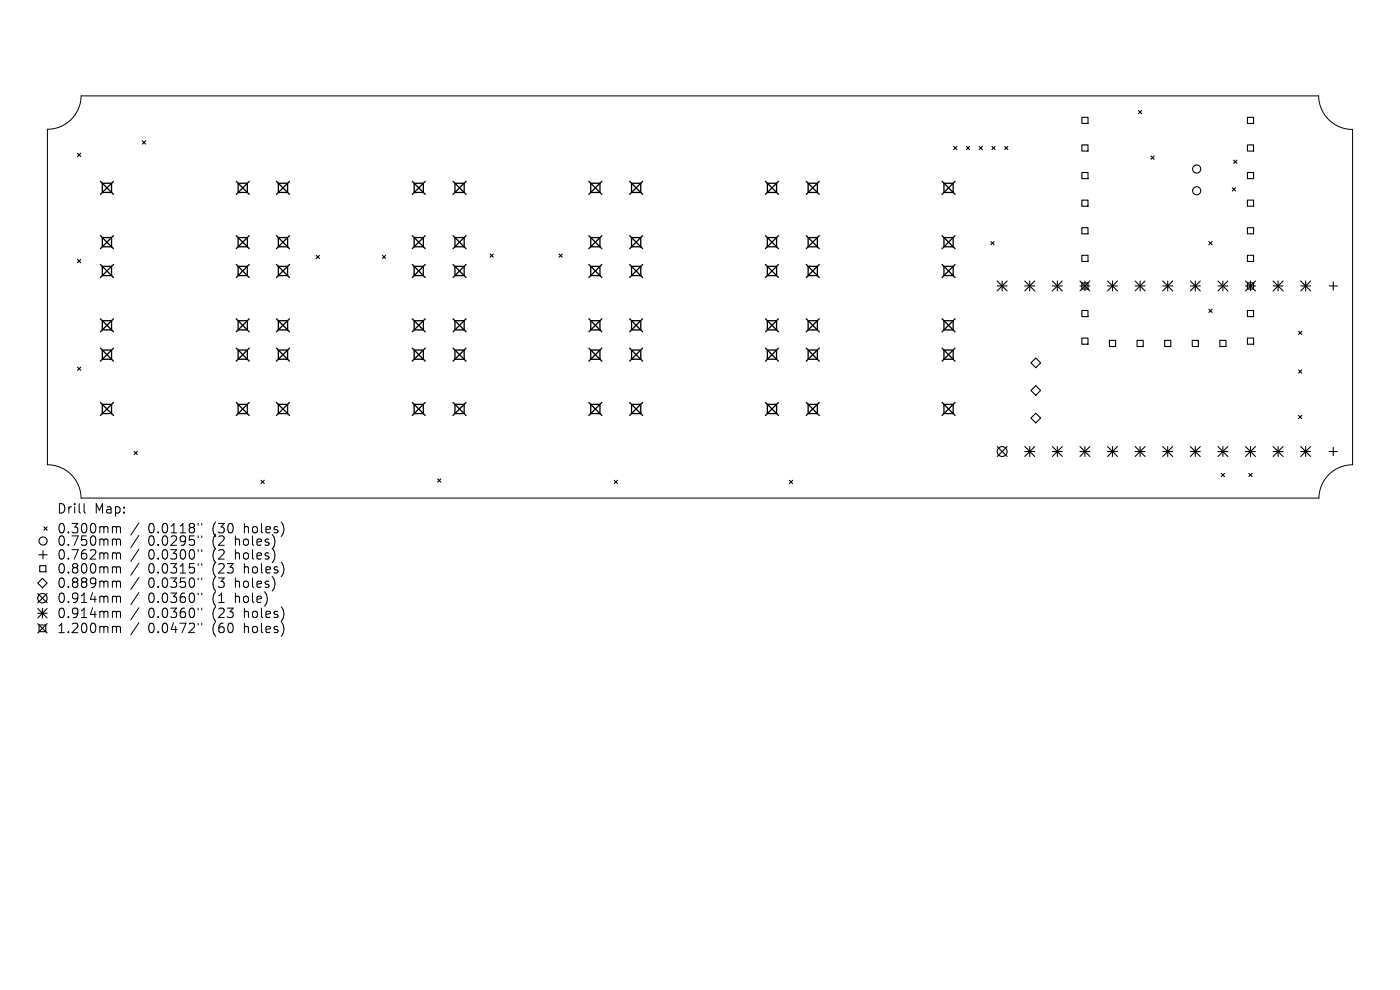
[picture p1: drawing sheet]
<svg xmlns="http://www.w3.org/2000/svg" width="297mm" height="210mm" viewBox="0 0 297 210" stroke-linecap="round" stroke-linejoin="round" font-family="sans-serif">
<defs><g id="words">
<g font-size="2.8">
<text x="12" y="109.2">Drill</text>
<text x="12" y="113.4">0.300mm</text>
<text x="20" y="109.2">Map:</text>
<text x="31.4" y="113.4">0.0118&quot;</text>
<text x="45.2" y="113.4">(30</text>
<text x="52" y="113.4">holes)</text>
<text x="12" y="116.1">0.750mm</text>
<text x="12" y="119">0.762mm</text>
<text x="31.4" y="116.1">0.0295&quot;</text>
<text x="31.4" y="119">0.0300&quot;</text>
<text x="45.2" y="116.1">(2</text>
<text x="45.2" y="119">(2</text>
<text x="50.1" y="116.1">holes)</text>
<text x="50.1" y="119">holes)</text>
<text x="12" y="121.9">0.800mm</text>
<text x="12" y="125">0.889mm</text>
<text x="31.4" y="121.9">0.0315&quot;</text>
<text x="31.4" y="125">0.0350&quot;</text>
<text x="45.2" y="121.9">(23</text>
<text x="45.2" y="125">(3</text>
<text x="50.1" y="125">holes)</text>
<text x="52" y="121.9">holes)</text>
<text x="12" y="128.2">0.914mm</text>
<text x="12" y="131.4">0.914mm</text>
<text x="31.4" y="128.2">0.0360&quot;</text>
<text x="31.4" y="131.4">0.0360&quot;</text>
<text x="45.2" y="128.2">(1</text>
<text x="45.2" y="131.4">(23</text>
<text x="50.1" y="128.2">hole)</text>
<text x="52" y="131.4">holes)</text>
<text x="12" y="134.6">1.200mm</text>
<text x="31.4" y="134.6">0.0472&quot;</text>
<text x="45.2" y="134.6">(60</text>
<text x="52" y="134.6">holes)</text>
</g>
</g></defs>
<g fill="none" stroke="#000" stroke-width=".21">
<path d="M10.1 27.4a7.2 7.2 0 0 0 7.1-7.1h262.5a7.2 7.2 0 0 0 7.2 7.2v71.1a7.1 7.1 0 0 0-7.1 7.1h-262.6a7.1 7.1 0 0 0-7.1-7.1zM17.8 106.8v1.7l.3 .3M24.1 111.7l.5 .1 .1 .2M24.1 114.3l.5 .1 .1 .2M24.1 117.3l.5 .1 .1 .2M24.7 112l.3-.3 .5 .1 .1 1.2M24.7 112v1M24.7 114.6v1.1M24.7 117.6v1M24.7 114.6l.3-.3 .5 .1 .1 1.3M24.7 117.6l.3-.3 .5 .1 .1 1.2M29.5 110.9l-1.7 2.6"/>
<path d="M29.5 113.6l-1.7 2.6M29.5 116.5l-1.7 2.6M29.5 119.5l-1.7 2.5M42 111v.4M42 113.7v.4M42 116.6v.4M42 119.6v.3M42.8 111v.4M42.8 113.7v.4M42.8 116.6v.4M42.8 119.6v.3M24.1 120.2l.5 .1 .1 .2"/>
<path d="M24.1 123.3l.5 .1 .1 .2M24.1 126.5l.5 .1 .1 .2M24.1 129.7l.5 .1 .1 .2M24.1 132.9l.5 .1 .1 .2M24.7 120.5v1.1M24.7 123.6v1M24.7 126.8v1M24.7 130v1M24.7 133.2v1M24.7 120.5l.3-.3 .5 .1 .1 1.3M24.7 123.6l.3-.3 .5 .1 .1 1.2M24.7 126.8l.3-.3 .5 .1 .1 1.2"/>
<path d="M24.7 130l.3-.3 .5 .1 .1 1.2M24.7 133.2l.3-.3 .5 .1 .1 1.2M29.5 122.5l-1.7 2.6M29.5 125.7l-1.7 2.6M29.5 128.9l-1.7 2.6M29.5 132.1l-1.7 2.6M42 122.6v.4M42 125.8v.4M42 129v.4M42 132.2v.4M42.8 122.6v.4M42.8 125.8v.4"/>
<path d="M42.8 129v.4M42.8 132.2v.4"/>
</g>
<g fill="none" stroke="#000" stroke-width=".23">
<path d="M16.4 32.5l.7 .7M17.1 32.5l-.7 .7M30.2 29.9l.7 .7M30.9 29.9l-.7 .7M202.3 31l.7 .7M203 31l-.7 .7M205 31l.7 .7M205.7 31l-.7 .7M207.7 31l.7 .7M208.4 31l-.7 .7M210.4 31l.7 .7M211.1 31l-.7 .7"/>
<path d="M213.1 31l.7 .7M213.8 31l-.7 .7M229.5 24.9h1.3v1.3h-1.3zM229.5 30.7h1.3v1.3h-1.3zM229.5 36.6h1.3v1.3h-1.3zM241.5 23.4l.7 .7M242.2 23.4l-.7 .7M244.2 33.1l.6 .7M244.8 33.1l-.6 .7M261.4 39.8l.7 .7M261.7 34l.7 .7M262.1 39.8l-.7 .7"/>
<path d="M262.4 34l-.7 .7M264.6 24.9h1.3v1.3h-1.3zM264.6 30.7h1.3v1.3h-1.3zM264.6 36.6h1.3v1.3h-1.3zM16.4 55l.7 .7M17.1 55l-.7 .7M67.1 54.2l.7 .7M67.8 54.2l-.7 .7M81.1 54.2l.7 .7M81.8 54.2l-.7 .7M104 53.9l.7 .7M104.7 53.9l-.7 .7"/>
<path d="M118.6 53.9l.7 .7M119.3 53.9l-.7 .7M210.2 51.2l.7 .7M210.9 51.2l-.7 .7M211.5 59.6l2.2 2.1M212.6 59.6v2.1M213.7 59.6l-2.2 2.1M217.4 59.6l2.1 2.1M218.5 59.6v2.1M219.5 59.6l-2.1 2.1M223.3 59.6l2.1 2.1M224.3 59.6v2.1"/>
<path d="M225.4 59.6l-2.1 2.1M229.1 59.6l2.1 2.1M229.5 42.4h1.3v1.4h-1.3zM229.5 48.3h1.3v1.3h-1.3zM229.5 54.2h1.3v1.3h-1.3zM230.2 59.6v2.1M231.2 59.6l-2.1 2.1M235 59.6l2.1 2.1M236 59.6v2.1M237.1 59.6l-2.1 2.1M240.8 59.6l2.1 2.1M241.9 59.6v2.1"/>
<path d="M242.9 59.6l-2.1 2.1M246.7 59.6l2.1 2.1M247.7 59.6v2.1M248.8 59.6l-2.1 2.1M252.5 59.6l2.1 2.1M253.6 59.6v2.1M254.6 59.6l-2.1 2.1M256.5 51.2l.6 .7M257.1 51.2l-.6 .7M258.4 59.6l2.1 2.1M259.4 59.6v2.1M260.5 59.6l-2.1 2.1"/>
<path d="M264.2 59.6l2.1 2.1M264.6 42.4h1.3v1.4h-1.3zM264.6 48.3h1.3v1.3h-1.3zM264.6 54.2h1.3v1.3h-1.3zM265.3 59.6v2.1M266.3 59.6l-2.1 2.1M270.1 59.6l2.1 2.1M271.1 59.6v2.1M272.2 59.6l-2.1 2.1M275.9 59.6l2.1 2.1M277 59.6v2.1M278 59.6l-2.1 2.1"/>
<path d="M282.8 59.8v1.7M16.4 77.9l.7 .7M17.1 77.9l-.7 .7M211.5 60.7h2.2M217.4 60.7h2.1M218.7 77l1-1 1.1 1-1.1 1zM223.3 60.7h2.1M229.1 60.7h2.1M229.5 60h1.3v1.3h-1.3zM229.5 65.9h1.3v1.3h-1.3zM229.5 71.7h1.3v1.3h-1.3zM235 60.7h2.1"/>
<path d="M235.4 72.2h1.3v1.3h-1.3zM240.8 60.7h2.1M241.2 72.2h1.3v1.3h-1.3zM246.7 60.7h2.1M247.1 72.2h1.3v1.3h-1.3zM252.5 60.7h2.1M252.9 72.2h1.3v1.3h-1.3zM256.5 65.6l.6 .7M257.1 65.6l-.6 .7M258.4 60.7h2.1M258.8 72.2h1.3v1.3h-1.3zM264.2 60.7h2.1"/>
<path d="M264.6 60h1.3v1.3h-1.3zM264.6 65.9h1.3v1.3h-1.3zM264.6 71.7h1.3v1.3h-1.3zM270.1 60.7h2.1M275.5 70.3l.7 .7M275.5 78.5l.7 .7M275.9 60.7h2.1M276.2 70.3l-.7 .7M276.2 78.5l-.7 .7M282 60.7h1.7M28.4 95.7l.7 .7M29.1 95.7l-.7 .7"/>
<path d="M211.5 94.7l2.2 2.1M213.7 94.7l-2.2 2.1M217.4 95.8h2.1M217.4 94.7l2.1 2.1M218.5 94.7v2.1M218.7 82.8l1-1 1.1 1-1.1 1.1zM218.7 88.7l1-1 1.1 1-1.1 1zM219.5 94.7l-2.1 2.1M223.3 95.8h2.1M223.3 94.7l2.1 2.1M224.3 94.7v2.1M225.4 94.7l-2.1 2.1"/>
<path d="M229.1 95.8h2.1M229.1 94.7l2.1 2.1M230.2 94.7v2.1M231.2 94.7l-2.1 2.1M235 95.8h2.1M235 94.7l2.1 2.1M236 94.7v2.1M237.1 94.7l-2.1 2.1M240.8 95.8h2.1M240.8 94.7l2.1 2.1M241.9 94.7v2.1M242.9 94.7l-2.1 2.1"/>
<path d="M246.7 95.8h2.1M246.7 94.7l2.1 2.1M247.7 94.7v2.1M248.8 94.7l-2.1 2.1M252.5 95.8h2.1M252.5 94.7l2.1 2.1M253.6 94.7v2.1M254.6 94.7l-2.1 2.1M258.4 95.8h2.1M258.4 94.7l2.1 2.1M259.4 94.7v2.1M260.5 94.7l-2.1 2.1"/>
<path d="M264.2 95.8h2.1M264.2 94.7l2.1 2.1M265.3 94.7v2.1M266.3 94.7l-2.1 2.1M270.1 95.8h2.1M270.1 94.7l2.1 2.1M271.1 94.7v2.1M272.2 94.7l-2.1 2.1M275.5 88.1l.7 .7M275.9 95.8h2.1M275.9 94.7l2.1 2.1M276.2 88.1l-.7 .7"/>
<path d="M277 94.7v2.1M278 94.7l-2.1 2.1M282 95.8h1.7M282.8 94.9v1.8M8.2 117.7h1.8M8.4 120h1.3v1.3h-1.3zM9.1 116.8v1.8M9.3 111.8l.7 .7M10 111.8l-.7 .7M55.4 101.9l.7 .7M56.1 101.9l-.7 .7M92.8 101.6l.7 .7"/>
<path d="M93.5 101.6l-.7 .7M130.3 101.9l.7 .7M131 101.9l-.7 .7M167.5 101.9l.7 .7M168.2 101.9l-.7 .7M259.1 100.4l.7 .7M259.8 100.4l-.7 .7M264.9 100.4l.7 .7M265.6 100.4l-.7 .7M8 123.7l1-1 1 1-1 1zM8 125.9l2 2M8 129.1l2 2"/>
<path d="M8 130.1h2M8 132.3l2 2M8.3 132.6h1.4v1.4h-1.4zM9 129.1v2M10 125.9l-2 2M10 129.1l-2 2M10 132.3l-2 2"/>
<circle cx="253.9" cy="35.9" r=".86"/>
<circle cx="253.9" cy="40.5" r=".86"/>
<circle cx="212.6" cy="95.8" r="1.05"/>
<circle cx="9.1" cy="114.8" r=".86"/>
<circle cx="9" cy="126.9" r="1"/>
</g>
<g fill="none" stroke="#000" stroke-width=".28">
<path d="M21.3 38.5l2.8 2.7M21.7 38.9h2v1.9h-2zM24.1 38.5l-2.8 2.7M50.1 38.5l2.8 2.7M50.5 38.9h2v1.9h-2zM52.9 38.5l-2.8 2.7M58.6 38.5l2.8 2.7M59 38.9h2v1.9h-2zM61.4 38.5l-2.8 2.7M87.5 38.5l2.7 2.7M87.9 38.9h1.9v1.9h-1.9zM90.2 38.5l-2.7 2.7"/>
<path d="M96.1 38.5l2.8 2.7M96.5 38.9h2v1.9h-2zM98.9 38.5l-2.8 2.7M124.9 38.5l2.8 2.7M125.3 38.9h2v1.9h-2zM127.7 38.5l-2.8 2.7M133.6 38.5l2.7 2.7M134 38.9h1.9v1.9h-1.9zM136.3 38.5l-2.7 2.7M162.4 38.5l2.7 2.7M162.8 38.9h1.9v1.9h-1.9zM165.1 38.5l-2.7 2.7"/>
<path d="M171 38.5l2.8 2.7M171.4 38.9h2v1.9h-2zM173.8 38.5l-2.8 2.7M199.8 38.5l2.8 2.7M200.3 38.9h1.9v1.9h-1.9zM202.6 38.5l-2.8 2.7M21.3 50l2.8 2.8M21.3 56.1l2.8 2.8M21.7 50.4h2v2h-2zM21.7 56.5h2v2h-2zM24.1 50l-2.8 2.8M24.1 56.1l-2.8 2.8"/>
<path d="M50.1 50l2.8 2.8M50.1 56.1l2.8 2.8M50.5 50.4h2v2h-2zM50.5 56.5h2v2h-2zM52.9 50l-2.8 2.8M52.9 56.1l-2.8 2.8M58.6 50l2.8 2.8M58.6 56.1l2.8 2.8M59 50.4h2v2h-2zM59 56.5h2v2h-2zM61.4 50l-2.8 2.8M61.4 56.1l-2.8 2.8"/>
<path d="M87.5 50l2.7 2.8M87.5 56.1l2.7 2.8M87.9 50.4h1.9v2h-1.9zM87.9 56.5h1.9v2h-1.9zM90.2 50l-2.7 2.8M90.2 56.1l-2.7 2.8M96.1 50l2.8 2.8M96.1 56.1l2.8 2.8M96.5 50.4h2v2h-2zM96.5 56.5h2v2h-2zM98.9 50l-2.8 2.8M98.9 56.1l-2.8 2.8"/>
<path d="M124.9 50l2.8 2.8M124.9 56.1l2.8 2.8M125.3 50.4h2v2h-2zM125.3 56.5h2v2h-2zM127.7 50l-2.8 2.8M127.7 56.1l-2.8 2.8M133.6 50l2.7 2.8M133.6 56.1l2.7 2.8M134 50.4h1.9v2h-1.9zM134 56.5h1.9v2h-1.9zM136.3 50l-2.7 2.8M136.3 56.1l-2.7 2.8"/>
<path d="M162.4 50l2.7 2.8M162.4 56.1l2.7 2.8M162.8 50.4h1.9v2h-1.9zM162.8 56.5h1.9v2h-1.9zM165.1 50l-2.7 2.8M165.1 56.1l-2.7 2.8M171 50l2.8 2.8M171 56.1l2.8 2.8M171.4 50.4h2v2h-2zM171.4 56.5h2v2h-2zM173.8 50l-2.8 2.8M173.8 56.1l-2.8 2.8"/>
<path d="M199.8 50l2.8 2.8M199.8 56.1l2.8 2.8M200.3 50.4h1.9v2h-1.9zM200.3 56.5h1.9v2h-1.9zM202.6 50l-2.8 2.8M202.6 56.1l-2.8 2.8M21.3 67.6l2.8 2.8M21.3 73.8l2.8 2.8M21.7 68h2v2h-2zM21.7 74.3h2v1.9h-2zM24.1 67.6l-2.8 2.8M24.1 73.8l-2.8 2.8"/>
<path d="M50.1 67.6l2.8 2.8M50.1 73.8l2.8 2.8M50.5 68h2v2h-2zM50.5 74.3h2v1.9h-2zM52.9 67.6l-2.8 2.8M52.9 73.8l-2.8 2.8M58.6 67.6l2.8 2.8M58.6 73.8l2.8 2.8M59 68h2v2h-2zM59 74.3h2v1.9h-2zM61.4 67.6l-2.8 2.8M61.4 73.8l-2.8 2.8"/>
<path d="M87.5 67.6l2.7 2.8M87.5 73.8l2.7 2.8M87.9 68h1.9v2h-1.9zM87.9 74.3h1.9v1.9h-1.9zM90.2 67.6l-2.7 2.8M90.2 73.8l-2.7 2.8M96.1 67.6l2.8 2.8M96.1 73.8l2.8 2.8M96.5 68h2v2h-2zM96.5 74.3h2v1.9h-2zM98.9 67.6l-2.8 2.8M98.9 73.8l-2.8 2.8"/>
<path d="M124.9 67.6l2.8 2.8M124.9 73.8l2.8 2.8M125.3 68h2v2h-2zM125.3 74.3h2v1.9h-2zM127.7 67.6l-2.8 2.8M127.7 73.8l-2.8 2.8M133.6 67.6l2.7 2.8M133.6 73.8l2.7 2.8M134 68h1.9v2h-1.9zM134 74.3h1.9v1.9h-1.9zM136.3 67.6l-2.7 2.8M136.3 73.8l-2.7 2.8"/>
<path d="M162.4 67.6l2.7 2.8M162.4 73.8l2.7 2.8M162.8 68h1.9v2h-1.9zM162.8 74.3h1.9v1.9h-1.9zM165.1 67.6l-2.7 2.8M165.1 73.8l-2.7 2.8M171 67.6l2.8 2.8M171 73.8l2.8 2.8M171.4 68h2v2h-2zM171.4 74.3h2v1.9h-2zM173.8 67.6l-2.8 2.8M173.8 73.8l-2.8 2.8"/>
<path d="M199.8 67.6l2.8 2.8M199.8 73.8l2.8 2.8M200.3 68h1.9v2h-1.9zM200.3 74.3h1.9v1.9h-1.9zM202.6 67.6l-2.8 2.8M202.6 73.8l-2.8 2.8M21.3 85.4l2.8 2.7M21.7 85.8h2v1.9h-2zM24.1 85.4l-2.8 2.7M50.1 85.4l2.8 2.7M50.5 85.8h2v1.9h-2zM52.9 85.4l-2.8 2.7"/>
<path d="M58.6 85.4l2.8 2.7M59 85.8h2v1.9h-2zM61.4 85.4l-2.8 2.7M87.5 85.4l2.7 2.7M87.9 85.8h1.9v1.9h-1.9zM90.2 85.4l-2.7 2.7M96.1 85.4l2.8 2.7M96.5 85.8h2v1.9h-2zM98.9 85.4l-2.8 2.7M124.9 85.4l2.8 2.7M125.3 85.8h2v1.9h-2zM127.7 85.4l-2.8 2.7"/>
<path d="M133.6 85.4l2.7 2.7M134 85.8h1.9v1.9h-1.9zM136.3 85.4l-2.7 2.7M162.4 85.4l2.7 2.7M162.8 85.8h1.9v1.9h-1.9zM165.1 85.4l-2.7 2.7M171 85.4l2.8 2.7M171.4 85.8h2v1.9h-2zM173.8 85.4l-2.8 2.7M199.8 85.4l2.8 2.7M200.3 85.8h1.9v1.9h-1.9zM202.6 85.4l-2.8 2.7"/>
</g>
<use href="#words"/>
</svg>
